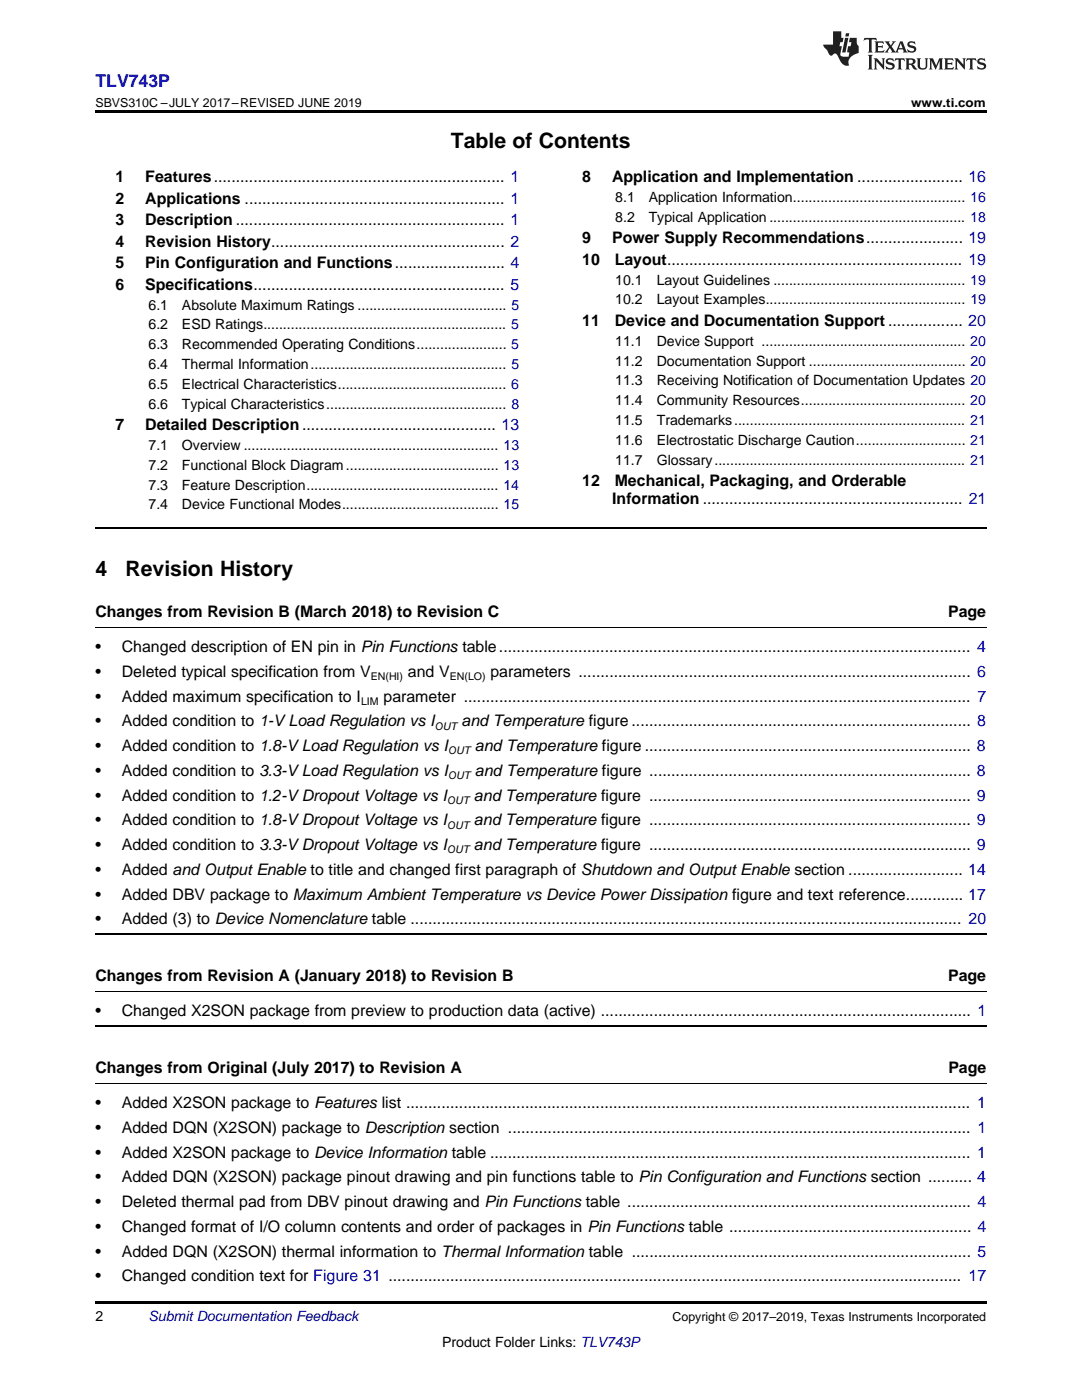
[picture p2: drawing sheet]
<svg xmlns="http://www.w3.org/2000/svg" width="216mm" height="279mm" viewBox="0 0 216 279" stroke-linecap="round" stroke-linejoin="round" font-family="sans-serif">
<defs><g id="words">
<g font-size="4.2">
<text x="90" y="29.6">Table of Contents</text>
<text x="19" y="115">4</text>
<text x="25" y="115">Revision History</text>
</g>
<text font-size="3.5" fill="#00f" x="19" y="17.3">TLV743P</text>
<g font-size="3.2">
<text x="23" y="36.3">1</text>
<text x="23" y="40.6">2</text>
<text x="29" y="36.3">Features.................................................................. 1</text>
<text x="29" y="40.6">Applications ........................................................... 1</text>
<text x="116.2" y="36.3">8</text>
<text x="122.1" y="36.3">Application and Implementation ........................ 16</text>
<text x="23" y="44.9">3</text>
<text x="29" y="44.9">Description ............................................................. 1</text>
<text x="23" y="49.2">4</text>
<text x="23" y="53.6">5</text>
<text x="29" y="49.2">Revision History..................................................... 2</text>
<text x="29" y="53.6">Pin Configuration and Functions......................... 4</text>
<text x="116.2" y="48.5">9</text>
<text x="116.2" y="52.8">10</text>
<text x="122.1" y="48.5">Power Supply Recommendations...................... 19</text>
<text x="122.7" y="52.8">Layout................................................................... 19</text>
<text x="23" y="57.9">6</text>
<text x="29" y="57.9">Specifications......................................................... 5</text>
<text x="116.2" y="65.1">11</text>
<text x="122.7" y="65.1">Device and Documentation Support ................. 20</text>
<text x="23" y="85.9">7</text>
<text x="29" y="85.9">Detailed Description............................................ 13</text>
<text x="116.2" y="97">12</text>
<text x="122.2" y="100.5">Information ........................................................... 21</text>
<text x="122.7" y="97">Mechanical, Packaging, and Orderable</text>
<text x="19" y="123.1">Changes from Revision B (March 2018) to Revision C</text>
<text x="189.2" y="123.1">Page</text>
<text x="19" y="130.1">•</text>
<text x="24.3" y="130.1">Changed description of EN pin in Pin Functions table........................................................................................................... 4</text>
<text x="19" y="135.1">•</text>
<text x="24.3" y="135.1">Deleted typical specification from V</text>
<text x="81.4" y="135.1">and V</text>
<text x="97.9" y="135.1">parameters ......................................................................................... 6</text>
<text x="19" y="140">•</text>
<text x="24.3" y="140">Added maximum specification to I</text>
<text x="76.5" y="140">parameter ................................................................................................................... 7</text>
<text x="19" y="145">•</text>
<text x="19" y="149.9">•</text>
<text x="24.3" y="145">Added condition to 1-VLoad Regulation vs I</text>
<text x="24.3" y="149.9">Added condition to 1.8-VLoad Regulation vs I</text>
<text x="92.1" y="145">and Temperature figure ............................................................................. 8</text>
<text x="94.8" y="149.9">and Temperature figure .......................................................................... 8</text>
<text x="19" y="154.8">•</text>
<text x="24.3" y="154.8">Added condition to 3.3-VLoad Regulation vs I</text>
<text x="94.8" y="154.8">and Temperature figure ......................................................................... 8</text>
<text x="19" y="159.8">•</text>
<text x="24.3" y="159.8">Added condition to 1.2-VDropout Voltage vs I</text>
<text x="94.6" y="159.8">and Temperature figure ......................................................................... 9</text>
<text x="19" y="164.7">•</text>
<text x="24.3" y="164.7">Added condition to 1.8-VDropout Voltage vs I</text>
<text x="94.6" y="164.7">and Temperature figure ......................................................................... 9</text>
<text x="19" y="169.7">•</text>
<text x="24.3" y="169.7">Added condition to 3.3-VDropout Voltage vs I</text>
<text x="94.6" y="169.7">and Temperature figure ......................................................................... 9</text>
<text x="19" y="174.6">•</text>
<text x="19" y="179.5">•</text>
<text x="24.3" y="174.6">Added and Output Enable to title and changed first paragraph of Shutdown and Output Enable section .......................... 14</text>
<text x="24.3" y="179.5">Added DBV package to Maximum Ambient Temperature vs Device Power Dissipation figure and text reference............. 17</text>
<text x="19" y="184.5">•</text>
<text x="24.3" y="184.5">Added (3) to Device Nomenclature table ............................................................................................................................. 20</text>
<text x="19" y="195.8">Changes from Revision A (January 2018) to Revision B</text>
<text x="189.2" y="195.8">Page</text>
<text x="19" y="202.8">•</text>
<text x="24.3" y="202.8">Changed X2SON package from preview to production data (active) .................................................................................... 1</text>
<text x="19" y="214.1">Changes from Original (July 2017) to Revision A</text>
<text x="189.2" y="214.1">Page</text>
<text x="19" y="221.2">•</text>
<text x="24.3" y="221.2">Added X2SON package to Features list ................................................................................................................................ 1</text>
<text x="19" y="226.1">•</text>
<text x="24.3" y="226.1">Added DQN (X2SON) package to Description section ......................................................................................................... 1</text>
<text x="19" y="231">•</text>
<text x="24.3" y="231">Added X2SON package to Device Information table ............................................................................................................. 1</text>
<text x="19" y="236">•</text>
<text x="24.3" y="236">Added DQN (X2SON) package pinout drawing and pin functions table to Pin Configuration and Functions section .......... 4</text>
<text x="19" y="240.9">•</text>
<text x="19" y="245.9">•</text>
<text x="24.3" y="240.9">Deleted thermal pad from DBV pinout drawing and Pin Functions table .............................................................................. 4</text>
<text x="24.3" y="245.9">Changed format of I/O column contents and order of packages in Pin Functions table ....................................................... 4</text>
<text x="19" y="250.8">•</text>
<text x="24.3" y="250.8">Added DQN (X2SON) thermal information to Thermal Information table ............................................................................. 5</text>
<text x="19" y="255.7">•</text>
<text x="24.3" y="255.7">Changed condition text for Figure 31 .................................................................................................................................. 17</text>
</g>
<g font-size="2.8">
<text x="122.8" y="40.3">8.1</text>
<text x="129.4" y="40.3">Application Information............................................ 16</text>
<text x="122.8" y="44.2">8.2</text>
<text x="129.4" y="44.2">Typical Application .................................................. 18</text>
<text x="122.8" y="56.8">10.1</text>
<text x="131" y="56.8">Layout Guidelines ................................................. 19</text>
<text x="29.6" y="61.8">6.1</text>
<text x="29.6" y="65.8">6.2</text>
<text x="36.3" y="61.8">Absolute Maximum Ratings ...................................... 5</text>
<text x="36.3" y="65.8">ESD Ratings.............................................................. 5</text>
<text x="122.8" y="60.7">10.2</text>
<text x="131" y="60.7">Layout Examples................................................... 19</text>
<text x="29.6" y="69.7">6.3</text>
<text x="36.3" y="69.7">Recommended Operating Conditions....................... 5</text>
<text x="122.8" y="69">11.1</text>
<text x="131" y="69">Device Support .................................................... 20</text>
<text x="29.6" y="73.7">6.4</text>
<text x="29.6" y="77.6">6.5</text>
<text x="36.3" y="73.7">Thermal Information.................................................. 5</text>
<text x="36.3" y="77.6">Electrical Characteristics........................................... 6</text>
<text x="122.8" y="73">11.2</text>
<text x="122.8" y="76.9">11.3</text>
<text x="131" y="73">Documentation Support ........................................ 20</text>
<text x="131" y="76.9">Receiving Notification of Documentation Updates 20</text>
<text x="29.6" y="81.6">6.6</text>
<text x="36.3" y="81.6">Typical Characteristics.............................................. 8</text>
<text x="122.8" y="80.9">11.4</text>
<text x="131" y="80.9">Community Resources.......................................... 20</text>
<text x="29.6" y="89.8">7.1</text>
<text x="36.3" y="89.8">Overview ................................................................. 13</text>
<text x="122.8" y="84.8">11.5</text>
<text x="122.8" y="88.8">11.6</text>
<text x="131" y="84.8">Trademarks........................................................... 21</text>
<text x="131" y="88.8">Electrostatic Discharge Caution............................ 21</text>
<text x="29.6" y="93.8">7.2</text>
<text x="36.3" y="93.8">Functional Block Diagram....................................... 13</text>
<text x="122.8" y="92.7">11.7</text>
<text x="131" y="92.7">Glossary................................................................ 21</text>
<text x="29.6" y="97.7">7.3</text>
<text x="29.6" y="101.7">7.4</text>
<text x="36.3" y="97.7">Feature Description................................................. 14</text>
<text x="36.3" y="101.7">Device Functional Modes........................................ 15</text>
<text x="19" y="263.6">2</text>
<text x="88.2" y="268.9">Product Folder Links: TLV743P</text>
</g>
<text font-size="2.8" fill="#0000c8" x="29.6" y="263.6">Submit Documentation Feedback</text>
<g font-size="2.5">
<text x="19" y="21.4">SBVS310C –JULY 2017–REVISED JUNE 2019</text>
<text x="181.8" y="21.4">www.ti.com</text>
<text x="134.2" y="263.6">Copyright © 2017–2019, Texas Instruments Incorporated</text>
</g>
<g font-size="2.1">
<text x="74" y="135.7">EN(HI)</text>
<text x="89.7" y="135.7">EN(LO)</text>
<text x="72" y="140.7">LIM</text>
<text x="86.7" y="145.6">OUT</text>
<text x="89.4" y="150.5">OUT</text>
<text x="89.4" y="155.5">OUT</text>
<text x="89.2" y="160.4">OUT</text>
<text x="89.2" y="165.3">OUT</text>
<text x="89.2" y="170.3">OUT</text>
</g>
</g></defs>
<path d="M19 22h177.8v.5h-177.8zM19 259.7h177.8v.5h-177.8z" fill="#000"/>
<path d="M19 125.1h177.8M19 197.8h177.8M19 216.2h177.8" fill="none" stroke="#000" stroke-width=".2"/>
<path d="M19 105.4h177.8M19 186.4h177.8M19 204.8h177.8" fill="none" stroke="#000" stroke-width=".35"/>
<g fill="#231f20">
<path d="M172.5 7.6l-.1 .5 .4-.2h.6v.1v2.1l-.2 .4h.9l-.2-.4v-2.1l.1-.1h.5l.5 .2-.2-.5zM174.5 8.3l.2 .3v1.5l-.2 .4h1.8l.2-.6a1.04 1.04 0 0 1-1.3 .2v-.7h.6l.3 .2v-.6l-.3 .2h-.6v-.6l.8-.1 .4 .3-.2-.5zM176.5 8.3l.9 1.1-.9 1.1h.8l-.2-.2 .4-.7 .5 .7-.2 .2h1.5l-.2-.2 .2-.4h.9l.1 .4-.2 .2h1l-.3-.3-.7-1.9h-.5l-.9 2-.8-1 .9-1h-.8l.1 .3-.4 .5-.3-.6 .1-.2zM179.7 8.6l.4 1h-.7zM181.3 8.4a.63 .63 0 0 0-.2 .7 .63 .63 0 0 0 .6 .4l.6 .2 .1 .2a.75 .75 0 0 1-.7 .4 .75 .75 0 0 1-.6-.5l.1 .7 .1-.1a1.11 1.11 0 0 0 1.5-.6 1.13 1.13 0 0 0-1.2-.8l-.1-.4a1.04 1.04 0 0 1 1.2 .2l-.2-.5-.2 .1-.4-.2zM173.2 10.9l.2 .4v2.2l-.2 .4h1l-.3-.4v-2.2l.3-.4zM174.3 11.6l.3 .4v1.5l-.3 .4h.8l-.2-.4v-1.3l1.5 1.7v-1.9l.2-.4h-.7l.2 .4v.9l-1.1-1.3zM177 11.8a.62 .62 0 0 0-.2 .7 .62 .62 0 0 0 .6 .4l.6 .1 .1 .3a.76 .76 0 0 1-.7 .3 .76 .76 0 0 1-.7-.4l.2 .7 .1-.1a1.11 1.11 0 0 0 1.5-.6 1.13 1.13 0 0 0-1.2-.8l-.1-.4a1.04 1.04 0 0 1 1.2 .2l-.2-.6-.2 .1-.5-.1zM178.7 11.6l-.2 .6a.61 .61 0 0 1 .8-.3v1.6l-.2 .4h.9l-.2-.4v-1.6a.63 .63 0 0 1 .7 .3l-.1-.6zM180.6 11.6l.3 .4v1.5l-.3 .4h1l-.2-.2-.1-.8 .6 .2a.76 .76 0 0 0 1.2 .7l-1-1a.58 .58 0 0 0 .6-.5 .58 .58 0 0 0-.5-.6zM181.4 11.9h.1a.45 .45 0 0 1 .5 .1 .45 .45 0 0 1 .1 .5l-.8 .2zM182.9 11.6l.2 .2a2.17 2.17 0 0 0 .3 1.9 .99 .99 0 0 0 1.6-.6v-1.1l.2-.4h-.7l.2 .2a1.92 1.92 0 0 1-.2 1.8 .6 .6 0 0 1-.9-.5v-1.1l.2-.4zM185.4 11.6l.2 .4v1.5l-.2 .4h.7l-.2-.4v-1.4l.8 1.8 .8-1.8v1.4l-.2 .4h.9l-.2-.4v-1.5l.2-.4h-.8l-.6 1.5-.6-1.5zM188.4 11.6l.2 .4v1.5l-.2 .4h1.8l.1-.6a1.04 1.04 0 0 1-1.2 .1v-.6h.5l.4 .2v-.6l-.4 .2h-.5v-.7h.8l.3 .3-.1-.6zM190.5 11.6l.2 .4v1.5l-.2 .4h.7l-.2-.4v-1.3l1.5 1.7v-1.9l.2-.4h-.7l.2 .4v.9l-1.1-1.3zM192.9 11.6l-.1 .6a.61 .61 0 0 1 .7-.3l.1 1.6-.3 .4h1l-.3-.4 .1-1.6a.63 .63 0 0 1 .7 .3l-.1-.6zM195.2 11.8a.62 .62 0 0 0-.2 .7 .62 .62 0 0 0 .6 .4l.6 .1 .1 .3a.76 .76 0 0 1-.7 .3 .76 .76 0 0 1-.6-.4l.1 .7 .1-.1a1.11 1.11 0 0 0 1.6-.6 1.13 1.13 0 0 0-1.3-.8l-.1-.4a1.04 1.04 0 0 1 1.2 .2l-.1-.6-.2 .1-.5-.1z"/>
<path d="M166.2 6.3v2.6h-1.9v.4l.8 .9a.91 .91 0 0 0 1 .8 .56 .56 0 0 1 .5-.3 .56 .56 0 0 1 .5 .3l.4 .8a1.53 1.53 0 0 0 1.9 1.2 1.54 1.54 0 0 1 1-2.1l.9-.3v-1.4a1.52 1.52 0 0 1-.4-1.6h-1.3l-.2 .8h.5l-.2 .8h-.5l-.1 1v.2l.4 .1-.2 .8a1.93 1.93 0 0 1-1.6-.3l.3-1.8h-.5l.2-.8h.4l.2-.8h-.4v-1.3zM168.6 7.6l-.6 2.9h.7l.6-2.9zM168.8 6.6l-.1 .7h.6l.2-.7z"/>
</g>
<use href="#words"/>
</svg>
